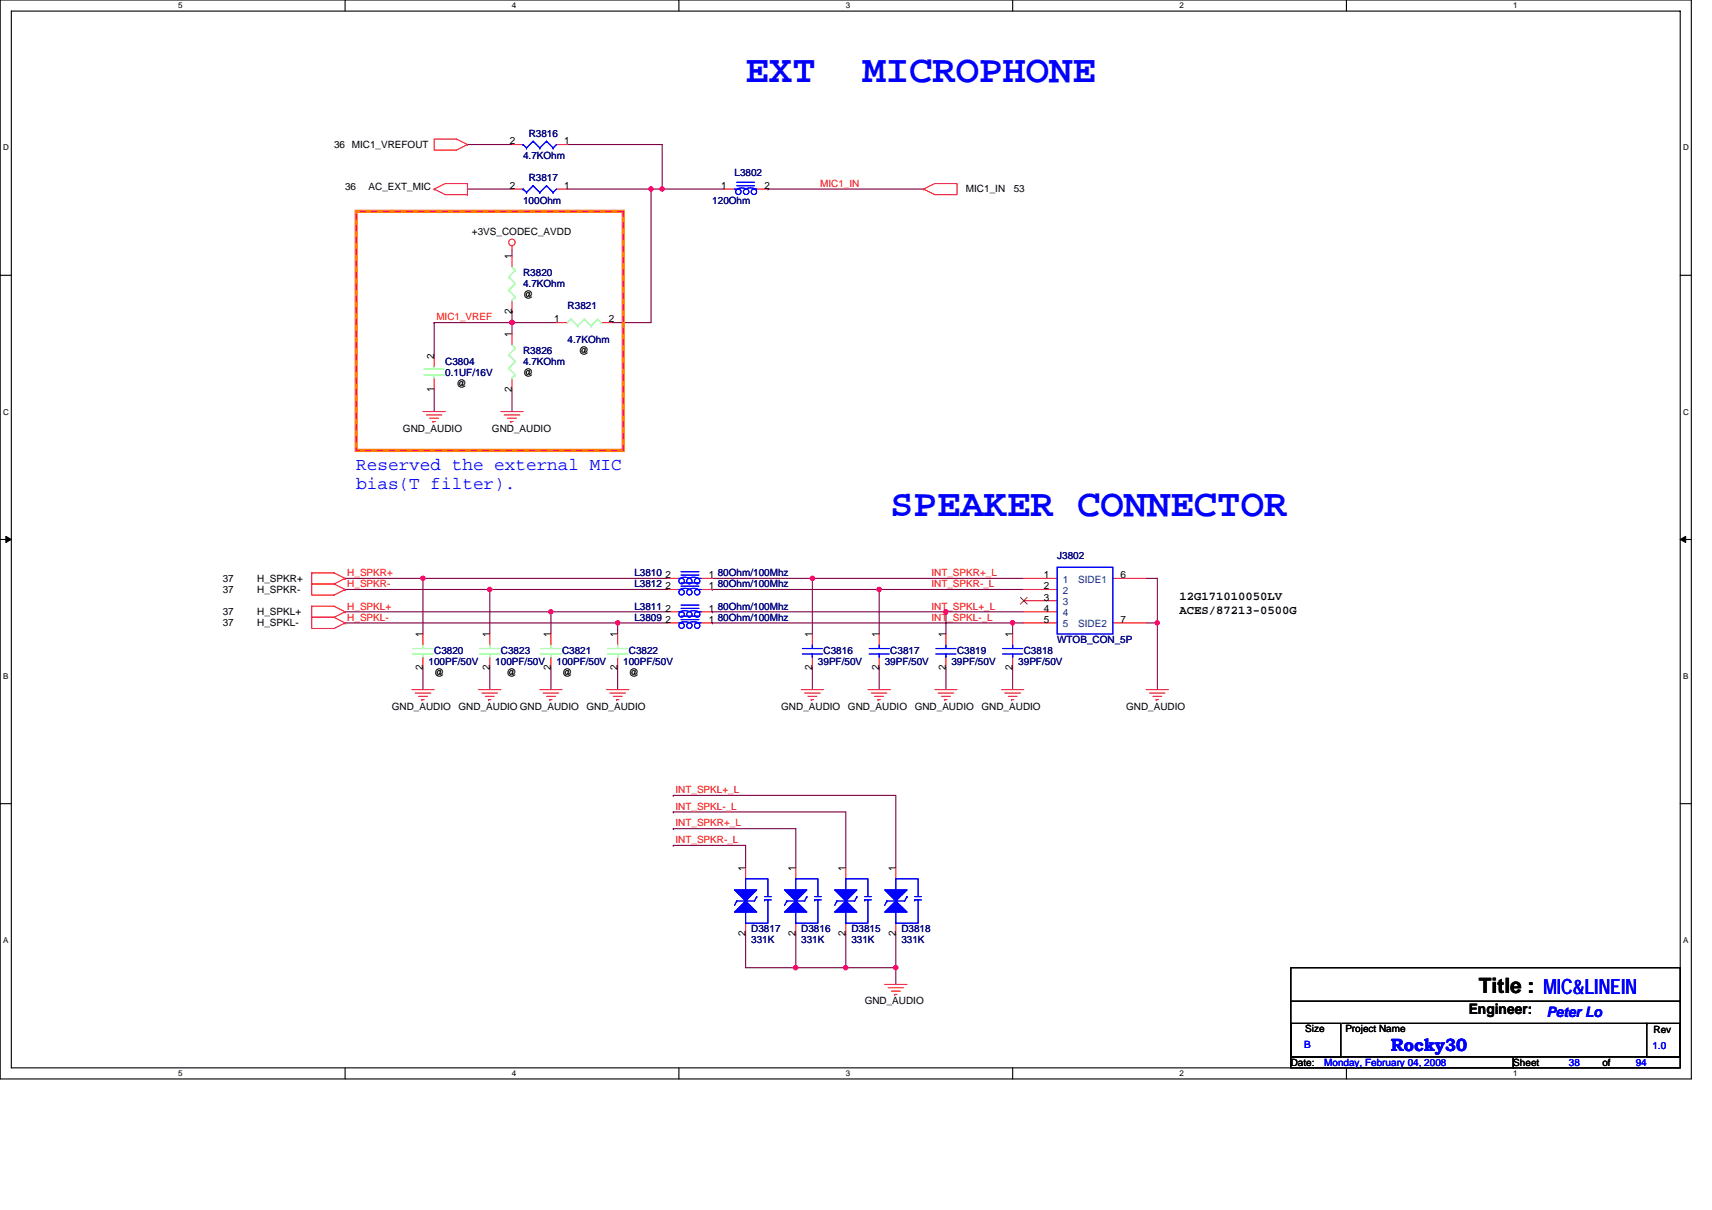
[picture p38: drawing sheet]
<svg xmlns="http://www.w3.org/2000/svg" width="297mm" height="210mm" viewBox="0 0 297 210" stroke-linecap="round" stroke-linejoin="round" font-family="sans-serif">
<defs><g id="words">
<g font-size="6.8" fill="#00f">
<text x="129.4" y="14.3">EXT</text>
<text x="149.6" y="14.3">MICROPHONE</text>
<text x="154.5" y="89.6">SPEAKER CONNECTOR</text>
</g>
<text font-size="3.7" x="256.6" y="172.3">Title : MIC&amp;LINEIN</text>
<g font-size="3.1" fill="#00f">
<text x="61.8" y="81.6">Reserved the external MIC</text>
<text x="61.8" y="84.9">bias(T filter).</text>
<text x="241.3" y="182.4">Rocky30</text>
</g>
<text font-size="2.5" x="254.8" y="176">Engineer:</text>
<text font-size="2.5" fill="#00f" x="268.4" y="176.4">Peter Lo</text>
<g font-size="2.1">
<text x="204.7" y="104.1">12G171010050LV</text>
<text x="204.7" y="106.5">ACES/87213-0500G</text>
</g>
<g font-size="1.7" fill="#000080">
<text x="91.7" y="23.7">R3816</text>
<text x="90.8" y="27.6">4.7KOhm</text>
<text x="90.8" y="35.3">100Ohm</text>
<text x="91.7" y="31.5">R3817</text>
<text x="123.6" y="35.3">120Ohm</text>
<text x="127.4" y="30.5">L3802</text>
<text x="90.8" y="47.9">R3820</text>
<text x="90.8" y="49.8">4.7KOhm</text>
<text x="98.5" y="53.7">R3821</text>
<text x="98.5" y="59.5">4.7KOhm</text>
<text x="77.3" y="63.3">C3804</text>
<text x="77.3" y="65.2">0.1UF/16V</text>
<text x="90.8" y="61.4">R3826</text>
<text x="90.8" y="63.3">4.7KOhm</text>
<text x="110.1" y="101.9">L3812</text>
<text x="110.1" y="100">L3810</text>
<text x="124.5" y="101.9">80Ohm/100Mhz</text>
<text x="124.5" y="100">80Ohm/100Mhz</text>
<text x="183.4" y="97.1">J3802</text>
<text x="110.1" y="107.7">L3809</text>
<text x="110.1" y="105.8">L3811</text>
<text x="124.5" y="107.7">80Ohm/100Mhz</text>
<text x="124.5" y="105.8">80Ohm/100Mhz</text>
<text x="75.3" y="113.5">C3820</text>
<text x="86.9" y="113.5">C3823</text>
<text x="97.5" y="113.5">C3821</text>
<text x="109.1" y="113.5">C3822</text>
<text x="142.9" y="113.5">C3816</text>
<text x="154.5" y="113.5">C3817</text>
<text x="166" y="113.5">C3819</text>
<text x="177.6" y="113.5">C3818</text>
<text x="183.4" y="111.6">WTOB_CON_5P</text>
<text x="74.4" y="115.4">100PF/50V</text>
<text x="85.9" y="115.4">100PF/50V</text>
<text x="96.6" y="115.4">100PF/50V</text>
<text x="108.1" y="115.4">100PF/50V</text>
<text x="141.9" y="115.4">39PF/50V</text>
<text x="153.5" y="115.4">39PF/50V</text>
<text x="165.1" y="115.4">39PF/50V</text>
<text x="176.7" y="115.4">39PF/50V</text>
<text x="130.3" y="161.8">D3817</text>
<text x="139" y="161.8">D3816</text>
<text x="147.7" y="161.8">D3815</text>
<text x="156.4" y="161.8">D3818</text>
<text x="130.3" y="163.7">331K</text>
<text x="139" y="163.7">331K</text>
<text x="147.7" y="163.7">331K</text>
<text x="156.4" y="163.7">331K</text>
</g>
<g font-size="1.7">
<text x="58" y="25.7">36 MIC1_VREFOUT</text>
<text x="88.4" y="25.1">2</text>
<text x="97.9" y="25.1">1</text>
<text x="59.9" y="33">36</text>
<text x="63.9" y="33">AC_EXT_MIC</text>
<text x="88.4" y="32.8">2</text>
<text x="97.9" y="32.8">1</text>
<text x="125.1" y="32.8">1</text>
<text x="132.6" y="32.8">2</text>
<text x="167.6" y="33.4">MIC1_IN</text>
<text x="175.9" y="33.4">53</text>
<text x="81.9" y="40.7">+3VS_CODEC_AVDD</text>
<text x="88.8" y="45" transform="rotate(-90 88.8 45)">1</text>
<text x="90.8" y="51.7">@</text>
<text x="88.8" y="58.5" transform="rotate(-90 88.8 58.5)">1</text>
<text x="88.8" y="54.4" transform="rotate(-90 88.8 54.4)">2</text>
<text x="96.2" y="56">1</text>
<text x="105.6" y="56">2</text>
<text x="75.3" y="62.3" transform="rotate(-90 75.3 62.3)">2</text>
<text x="90.8" y="65.2">@</text>
<text x="100.4" y="61.4">@</text>
<text x="75.3" y="67.9" transform="rotate(-90 75.3 67.9)">1</text>
<text x="79.2" y="67.2">@</text>
<text x="88.8" y="67.9" transform="rotate(-90 88.8 67.9)">2</text>
<text x="69.9" y="74.9">GND_AUDIO</text>
<text x="85.4" y="74.9">GND_AUDIO</text>
<text x="38.6" y="101">37</text>
<text x="44.6" y="101">H_SPKR+</text>
<text x="115.5" y="100.4">2</text>
<text x="123" y="100.4">1</text>
<text x="181.1" y="100.4">1</text>
<text x="194.4" y="100.4">6</text>
<text x="38.6" y="102.9">37</text>
<text x="38.6" y="106.7">37</text>
<text x="44.6" y="102.9">H_SPKR-</text>
<text x="44.6" y="106.7">H_SPKL+</text>
<text x="115.5" y="102.3">2</text>
<text x="115.5" y="106.2">2</text>
<text x="123" y="102.3">1</text>
<text x="123" y="106.2">1</text>
<text x="181.1" y="102.3">2</text>
<text x="181.1" y="104.2">3</text>
<text x="181.1" y="106.2">4</text>
<text x="38.6" y="108.7">37</text>
<text x="44.6" y="108.7">H_SPKL-</text>
<text x="73.4" y="110.6" transform="rotate(-90 73.4 110.6)">1</text>
<text x="85" y="110.6" transform="rotate(-90 85 110.6)">1</text>
<text x="95.6" y="110.6" transform="rotate(-90 95.6 110.6)">1</text>
<text x="107.1" y="110.6" transform="rotate(-90 107.1 110.6)">1</text>
<text x="115.5" y="108.1">2</text>
<text x="123" y="108.1">1</text>
<text x="140.9" y="110.6" transform="rotate(-90 140.9 110.6)">1</text>
<text x="152.5" y="110.6" transform="rotate(-90 152.5 110.6)">1</text>
<text x="164.1" y="110.6" transform="rotate(-90 164.1 110.6)">1</text>
<text x="175.7" y="110.6" transform="rotate(-90 175.7 110.6)">1</text>
<text x="181.1" y="108.1">5</text>
<text x="194.4" y="108.1">7</text>
<text x="73.4" y="116.2" transform="rotate(-90 73.4 116.2)">2</text>
<text x="75.3" y="117.4">@</text>
<text x="85" y="116.2" transform="rotate(-90 85 116.2)">2</text>
<text x="87.9" y="117.4">@</text>
<text x="95.6" y="116.2" transform="rotate(-90 95.6 116.2)">2</text>
<text x="97.5" y="117.4">@</text>
<text x="107.1" y="116.2" transform="rotate(-90 107.1 116.2)">2</text>
<text x="109.1" y="117.4">@</text>
<text x="140.9" y="116.2" transform="rotate(-90 140.9 116.2)">2</text>
<text x="152.5" y="116.2" transform="rotate(-90 152.5 116.2)">2</text>
<text x="164.1" y="116.2" transform="rotate(-90 164.1 116.2)">2</text>
<text x="175.7" y="116.2" transform="rotate(-90 175.7 116.2)">2</text>
<text x="68" y="123.1">GND_AUDIO</text>
<text x="79.6" y="123.1">GND_AUDIO GND_AUDIO</text>
<text x="101.8" y="123.1">GND_AUDIO</text>
<text x="135.5" y="123.1">GND_AUDIO</text>
<text x="147.1" y="123.1">GND_AUDIO</text>
<text x="158.7" y="123.1">GND_AUDIO</text>
<text x="170.3" y="123.1">GND_AUDIO</text>
<text x="195.4" y="123.1">GND_AUDIO</text>
<text x="129.3" y="151.2" transform="rotate(-90 129.3 151.2)">1</text>
<text x="138" y="151.2" transform="rotate(-90 138 151.2)">1</text>
<text x="146.7" y="151.2" transform="rotate(-90 146.7 151.2)">1</text>
<text x="155.4" y="151.2" transform="rotate(-90 155.4 151.2)">1</text>
<text x="129.3" y="162.5" transform="rotate(-90 129.3 162.5)">2</text>
<text x="138" y="162.5" transform="rotate(-90 138 162.5)">2</text>
<text x="146.7" y="162.5" transform="rotate(-90 146.7 162.5)">2</text>
<text x="155.4" y="162.5" transform="rotate(-90 155.4 162.5)">2</text>
<text x="150" y="174.3">GND_AUDIO</text>
<text x="226.5" y="179.1">Size</text>
<text x="233.4" y="179.1">Project Name</text>
<text x="286.9" y="179.3">Rev</text>
<text x="224" y="184.9">Date:</text>
<text x="262.6" y="184.9">Sheet</text>
<text x="278" y="184.9">of</text>
</g>
<g font-size="1.7" fill="#f00">
<text x="142.3" y="32.4">MIC1_IN</text>
<text x="75.7" y="55.6">MIC1_VREF</text>
<text x="60.3" y="100">H_SPKR+</text>
<text x="60.3" y="101.9">H_SPKR-</text>
<text x="161.6" y="101.9">INT_SPKR-_L</text>
<text x="161.6" y="100">INT_SPKR+_L</text>
<text x="60.3" y="107.7">H_SPKL-</text>
<text x="60.3" y="105.8">H_SPKL+</text>
<text x="161.6" y="107.7">INT_SPKL-_L</text>
<text x="161.6" y="105.8">INT_SPKL+_L</text>
<text x="117.2" y="137.6">INT_SPKL+_L</text>
<text x="117.2" y="143.4">INT_SPKR+_L</text>
<text x="117.2" y="140.5">INT_SPKL-_L</text>
<text x="117.2" y="146.3">INT_SPKR-_L</text>
</g>
<g font-size="1.7" fill="#004080">
<text x="184.4" y="101.2">1</text>
<text x="187.1" y="101.2">SIDE1</text>
<text x="184.4" y="103.1">2</text>
<text x="184.4" y="105">3</text>
<text x="184.4" y="107">4</text>
<text x="184.4" y="108.9">5</text>
<text x="187.1" y="108.9">SIDE2</text>
</g>
<g font-size="1.7" fill="#00f">
<text x="226.3" y="181.8">B</text>
<text x="229.8" y="184.9">Monday, February 04, 2008</text>
<text x="272.2" y="184.9">38</text>
<text x="283.8" y="184.9">94</text>
<text x="286.7" y="182">1.0</text>
</g>
<g font-size="1.4">
<text x="30.9" y="1.5">5</text>
<text x="88.8" y="1.5">4</text>
<text x="146.7" y="1.5">3</text>
<text x="204.7" y="1.5">2</text>
<text x="262.6" y="1.5">1</text>
<text x=".5" y="26.1">D</text>
<text x="292" y="26.1">D</text>
<text x=".5" y="71.9">C</text>
<text x="292" y="71.9">C</text>
<text x=".5" y="117.8">B</text>
<text x="292" y="117.8">B</text>
<text x=".5" y="163.6">A</text>
<text x="292" y="163.6">A</text>
<text x="30.9" y="186.8">5</text>
<text x="88.8" y="186.8">4</text>
<text x="146.7" y="186.8">3</text>
<text x="204.7" y="186.8">2</text>
<text x="262.6" y="186.8">1</text>
</g>
</g></defs>
<path d="M0 0h293.5v187.2h-293.5zM2 1.9h289.5v183.4h-289.5z" fill="none" stroke="#000" stroke-width=".19"/>
<g fill="#fff">
<path d="M30.9 .2h.8v1.6h-.8z"/>
<path d="M30.9 185.5h.8v1.6h-.8z"/>
</g>
<path d="M59.9 0v1.9M59.9 185.3v1.9" fill="none" stroke="#000" stroke-width=".19"/>
<g fill="#fff">
<path d="M88.8 .2h.8v1.6h-.8z"/>
<path d="M88.8 185.5h.8v1.6h-.8z"/>
</g>
<path d="M117.8 0v1.9M117.8 185.3v1.9" fill="none" stroke="#000" stroke-width=".19"/>
<g fill="#fff">
<path d="M146.7 .2h.8v1.6h-.8z"/>
<path d="M146.7 185.5h.8v1.6h-.8z"/>
</g>
<path d="M175.7 0v1.9M175.7 185.3v1.9" fill="none" stroke="#000" stroke-width=".19"/>
<g fill="#fff">
<path d="M204.7 .2h.7v1.6h-.7z"/>
<path d="M204.7 185.5h.7v1.6h-.7z"/>
</g>
<path d="M233.6 0v1.9M233.6 185.3v1.9" fill="none" stroke="#000" stroke-width=".19"/>
<g fill="#fff">
<path d="M262.6 .2h.7v1.6h-.7z"/>
<path d="M262.6 185.5h.7v1.6h-.7z"/>
<path d="M.5 24.8h1v1.6h-1z"/>
<path d="M292 24.8h1v1.6h-1z"/>
<path d="M.5 70.7h1v1.5h-1z"/>
<path d="M292 70.7h1v1.5h-1z"/>
</g>
<path d="M0 47.8h2M291.5 47.8h2" fill="none" stroke="#000" stroke-width=".19"/>
<g fill="#fff">
<path d="M.5 116.5h.9v1.6h-.9z"/>
<path d="M292 116.5h.9v1.6h-.9z"/>
</g>
<path d="M0 93.6h2M291.5 93.6h2" fill="none" stroke="#000" stroke-width=".19"/>
<path d="M1 93.1l1 .5-1 .5zM291.5 93.6l1-.5v1z" fill="#000" stroke="#000" stroke-width=".17"/>
<g fill="#fff">
<path d="M.5 162.4h.9v1.5h-.9z"/>
<path d="M292 162.4h.9v1.5h-.9z"/>
</g>
<path d="M0 139.5h2M291.5 139.5h2M224 167.9h67.5v15.5h-67.5zM224 177.6h8.6v5.8h-8.6zM224 173.7h67.5M232.9 177.6h52.8M285.7 177.6h5.8v5.8h-5.8zM285.7 177.6h.1M291.5 173.7h.1M224 183.4h38.6v1.9h-38.6zM262.6 183.4h28.9v1.9h-28.9z" fill="none" stroke="#000" stroke-width=".19"/>
<g fill="none" stroke="#800040" stroke-width=".19">
<path d="M81.1 25.1h7.7M81.1 32.8h7.7M98.5 25.1h16.4v7.7M98.5 32.8h14.5M113 32.8h.1M113 32.8v23.2h-6.8M113 32.8h1.9M114.9 32.8h.1M114.9 32.8h10.6M133.2 32.8h.1M133.2 32.8h27M75.3 56h.1"/>
<path d="M75.3 56v5.8M75.3 56h13.5M88.8 56h.1M88.8 43.4v1M88.8 54v2h7.8M88.8 54h.1M88.8 56v1.9M75.3 67.6v3.8M88.8 67.6v3.8M59.9 100.4h13.5v9.6M59.9 100.4h.1M59.9 102.3h25.1v7.7"/>
<path d="M59.9 102.3h.1M59.9 108.1h.1M59.9 106.2h.1M59.9 108.1h56M59.9 106.2h56M73.4 115.8v3.9M73.4 100.4h.1M73.4 100.4h42.5M85 115.8v3.9M85 102.3h.1M85 102.3h30.9M95.6 106.2h.1"/>
<path d="M95.6 115.8v3.9M95.6 106.2v3.8M107.2 108.1h.1M107.2 108.1v1.9M107.2 115.8v3.9M123.6 108.1h.1M123.6 106.2h.1M123.6 100.4h17.3v9.6M123.6 102.3h.1M123.6 108.1h54M123.6 106.2h54M123.6 102.3h54"/>
<path d="M140.9 115.8v3.9M140.9 100.4h.1M140.9 100.4h36.7M152.5 102.3h.1M152.5 115.8v3.9M152.5 102.3v7.7M164.1 115.8v3.9M164.1 106.2v3.8M164.1 106.2h.1M175.7 115.8v3.9M175.7 108.1v1.9M175.7 108.1h.1"/>
<path d="M198.9 100.4h1.9v7.7M198.9 108.1h1.9M200.8 108.1h.1M200.8 108.1v11.6M116.8 138h.1M116.8 138h38.6v12.6M116.8 143.8h.1M116.8 143.8h21.3v6.8M116.8 146.7h.1M116.8 146.7h12.6v3.9M116.8 140.9h.1M116.8 140.9h29.9v9.7"/>
<path d="M129.4 162.2v5.7h8.7M138.1 162.2v5.7M138.1 167.9h.1M138.1 167.9h17.3M146.7 162.2v5.7M146.7 167.9h.1M155.4 162.2v5.7M155.4 167.9v2.9"/>
</g>
<g fill="#f0f" stroke="#f0f" stroke-width=".19">
<circle cx="114.9" cy="32.8" r=".38"/>
<circle cx="112.9" cy="32.8" r=".38"/>
<circle cx="88.8" cy="56" r=".38"/>
<circle cx="155.4" cy="167.9" r=".38"/>
<circle cx="146.7" cy="167.9" r=".38"/>
<circle cx="138" cy="167.9" r=".38"/>
<circle cx="107.2" cy="108.1" r=".38"/>
<circle cx="175.7" cy="108.1" r=".37"/>
<circle cx="164.1" cy="106.2" r=".38"/>
<circle cx="95.6" cy="106.2" r=".38"/>
<circle cx="85" cy="102.3" r=".38"/>
<circle cx="73.4" cy="100.4" r=".38"/>
<circle cx="200.8" cy="108.1" r=".38"/>
<circle cx="140.9" cy="100.4" r=".38"/>
<circle cx="152.5" cy="102.3" r=".38"/>
</g>
<g fill="none" stroke="#f00" stroke-width=".19">
<path d="M75.3 24.1h3.9l1.9 1-1.9 1h-3.9zM75.3 32.8l2 1h3.8M75.3 32.8h.1M75.3 32.8l2-.9h3.8v1.9M81.1 25.1h.1M81.1 33.8h.1M88.8 32.8h2M88.8 25.1h2M96.6 32.8h1.9M96.6 25.1h1.9M125.5 32.8h1.9M131.3 32.8h1.9"/>
<path d="M160.2 32.8l2-.9h3.8v1.9h-3.8zM160.2 32.8h.1M88.8 42.7v.7M88.8 44.4v1.9M88.8 52.1v1.9M88.8 57.9v1.9M96.6 56h1.9M104.3 56h1.9M73.4 71.4h3.9M74 72h2.7M74.5 72.6h1.6M75.1 73.2h.1"/>
<path d="M75.1 73.2h.4M75.3 61.8v1.9M75.3 65.6v2M86.9 71.4h3.9M87.5 72h2.7M88.1 72.6h1.5M88.6 73.2h.1M88.6 73.2h.4M88.8 65.6v2M54.1 99.4h3.9l1.9 1M54.1 99.4v1.9h3.9M54.1 99.4h.1"/>
<path d="M54.1 101.3h3.9M54.1 101.3v2h3.9l1.9-1M54.1 101.3h.1M54.1 105.2h3.9l1.9 1M54.1 105.2v1.9h3.9M54.1 105.2h.1M54.1 107.1h3.9M54.1 107.1v2h3.9l1.9-1M54.1 107.1h.1M58 101.3l1.9 1M58 107.1l1.9 1M59.9 100.4h.1"/>
<path d="M59.9 102.3h.1M59.9 106.2h.1M59.9 108.1h.1M59.9 100.4l-1.9 .9M59.9 106.2l-1.9 .9M71.5 119.7h3.8M73.4 110v2M73.4 113.9v1.9M83 119.7h3.9M85 110v2M85 113.9v1.9M93.7 119.7h3.8"/>
<path d="M95.6 110v2M95.6 113.9v1.9M105.2 119.7h3.9M107.2 110v2M107.2 113.9v1.9M115.9 102.3h1.9M115.9 108.1h1.9M115.9 106.2h1.9M115.9 100.4h1.9M121.6 102.3h2M121.6 108.1h2M121.6 106.2h2"/>
<path d="M121.6 100.4h2M139 119.7h3.9M140.9 110v2M140.9 113.9v1.9M150.6 119.7h3.9M152.5 110v2M152.5 113.9v1.9M162.2 119.7h3.8M164.1 110v2M164.1 113.9v1.9M173.8 119.7h3.8M175.7 110v2"/>
<path d="M175.7 113.9v1.9M177.6 102.3h5.8M177.6 108.1h5.8M177.6 106.2h5.8M177.6 100.4h5.8M177.6 104.2h5.8M193.1 108.1h5.8M193.1 100.4h5.8M198.9 119.7h3.8M72 120.3h2.7M72.6 120.8h1.6M73.2 121.4h.1"/>
<path d="M73.2 121.4h.4M83.6 120.3h2.7M84.2 120.8h1.5M84.8 121.4h.1M84.8 121.4h.4M94.2 120.3h2.7M94.8 120.8h1.6M95.4 121.4h.1M95.4 121.4h.4M105.8 120.3h2.7M106.4 120.8h1.5M107 121.4h.1"/>
<path d="M107 121.4h.4M139.6 120.3h2.7M140.2 120.8h1.5M140.8 121.4h.1M140.8 121.4h.4M151.2 120.3h2.7M151.8 120.8h1.5M152.3 121.4h.1M152.3 121.4h.4M162.8 120.3h2.7M163.3 120.8h1.6M163.9 121.4h.1"/>
<path d="M163.9 121.4h.4M174.3 120.3h2.8M174.9 120.8h1.6M175.5 121.4h.1M175.5 121.4h.4M199.4 120.3h2.7M200 120.8h1.6M200.6 121.4h.1M200.6 121.4h.4M129.4 150.6v1.9M138.1 150.6v1.9M146.7 150.6v1.9"/>
<path d="M155.4 150.6v1.9M129.4 160.2v2M138.1 160.2v2M146.7 160.2v2M153.5 170.8h3.9M154.1 171.4h2.7M154.7 172h1.5M155.2 172.6h.1M155.2 172.6h.4M155.4 160.2v2"/>
<circle cx="88.8" cy="42.1" r=".57"/>
</g>
<path d="M61.8 36.7h46.3v41.5h-46.3z" fill="none" stroke="#ff8000" stroke-width=".57"/>
<path d="M61.8 36.7h46.3v41.5h-46.3z" fill="none" stroke="#f0f" stroke-width=".17" stroke-dasharray="1 1 1 1 1 1 1 1"/>
<g fill="none" stroke="#00f" stroke-width=".19">
<path d="M90.8 25.1h.1M90.8 32.8h.1M90.8 25.1l.6 .6M90.8 32.8l.6 .6M91.4 25.7h.1M91.4 33.4h.1M92.5 24.5h.1M92.5 32.2h.1M92.5 24.5l1.2 1.2M92.5 24.5l-1.1 1.2M92.5 32.2l1.2 1.2M92.5 32.2l-1.1 1.2"/>
<path d="M93.7 25.7h.1M93.7 33.4h.1M94.8 24.5h.1M94.8 32.2h.1M94.8 24.5l1.2 1.2M94.8 24.5l-1.1 1.2M94.8 32.2l1.2 1.2M94.8 32.2l-1.1 1.2M96 25.7h.1M96 33.4h.1M96.6 25.1l-.6 .6M96.6 32.8l-.6 .6"/>
<path d="M127.4 32.8h.6M127.8 32.2h3.1M127.8 31.6h3.1M128 32.7l.7-.1 .7 .1M129.5 32.7l.7-.1 .7 .1M130.7 32.8h.6M118.2 99.8h3.1M118.2 99.2h3.1M183.4 98.4h9.7v11.6h-9.7zM117.8 102.3h.6M117.8 108.1h.6M117.8 106.2h.6"/>
<path d="M117.8 100.4h.6M118.1 102.2l.7-.1 .7 .1M118.1 108l.7-.1 .7 .1M118.1 106.1l.7-.1 .7 .1M118.1 100.3l.7-.1 .7 .1M118.2 101.7h3.1M118.2 101.2h3.1M118.2 107.5h3.1M118.2 106.9h3.1M118.2 105.6h3.1M118.2 105h3.1M119.7 102.2l.7-.1 .7 .1"/>
<path d="M119.7 108l.7-.1 .7 .1M119.7 106.1l.7-.1 .7 .1M119.7 100.3l.7-.1 .7 .1M121.1 102.3h.5M121.1 108.1h.5M121.1 106.2h.5M121.1 100.4h.5M139.2 112.5h3.5M139.2 113.5h3.5M140.9 112v.5M140.9 113.9h.1M140.9 113.5v.4"/>
<path d="M150.8 112.5h3.5M150.8 113.5h3.5M152.5 112v.5M152.5 113.9h.1M152.5 113.5v.4M162.4 112.5h3.5M162.4 113.5h3.5M164.1 112v.5M164.1 113.9h.1M164.1 113.5v.4M174 112.5h3.4M174 113.5h3.4"/>
<path d="M175.7 112v.5M175.7 113.9h.1M175.7 113.5v.4M127.8 156.4h.1M127.8 156.4l-.4 .7M129.4 154.4v-1.9h3.8v3.1M131.3 155.6l-.4 .8h-3.1M131.3 155.6h.1M132.6 155.6h1.2M132.6 156.2h.1M132.6 156.2h1.2M133.2 156.2v4h-3.8v-1.9"/>
<path d="M136.5 156.4h.1M136.5 156.4l-.4 .7M138.1 154.4v-1.9h3.8v3.1M140 155.6l-.4 .8h-3.1M140 155.6h.1M141.3 155.6h1.2M141.3 156.2h.1M141.3 156.2h1.2M141.9 156.2v4h-3.8v-1.9M145.2 156.4h.1M145.2 156.4l-.4 .7M146.7 154.4v-1.9h3.9v3.1"/>
<path d="M148.7 155.6l-.4 .8h-3.1M148.7 155.6h.1M150 155.6h1.2M150 156.2h.1M150 156.2h1.2M150.6 156.2v4h-3.9v-1.9M153.9 156.4h.1M153.9 156.4l-.4 .7M155.4 154.4v-1.9h3.9v3.1M157.4 155.6l-.4 .8h-3.1M157.4 155.6h.1M158.7 155.6h1.2"/>
<path d="M158.7 156.2h.1M158.7 156.2h1.2M159.3 156.2v4h-3.9v-1.9"/>
<circle cx="128.1" cy="33.3" r=".48"/>
<circle cx="129.5" cy="33.3" r=".48"/>
<circle cx="130.8" cy="33.3" r=".47"/>
<circle cx="118.3" cy="100.8" r=".48"/>
<circle cx="118.3" cy="102.8" r=".48"/>
<circle cx="118.3" cy="108.6" r=".48"/>
<circle cx="118.3" cy="106.6" r=".47"/>
<circle cx="119.6" cy="100.8" r=".47"/>
<circle cx="119.6" cy="102.8" r=".47"/>
<circle cx="119.6" cy="108.6" r=".47"/>
<circle cx="119.6" cy="106.6" r=".47"/>
<circle cx="121" cy="100.8" r=".47"/>
<circle cx="121" cy="102.8" r=".47"/>
<circle cx="121" cy="108.6" r=".47"/>
<circle cx="121" cy="106.6" r=".47"/>
</g>
<g fill="none" stroke="#80ff80" stroke-width=".19">
<path d="M88.3 50.4h.1M88.3 48.1h.1M88.3 50.4l1.1 1.1M88.3 48.1l1.1 1.1M88.8 52.1h.1M88.8 59.8l.6 .6M88.8 46.3l.6 .6M89.4 51.5h.1M89.4 46.9h.1M89.4 49.2h.1M89.4 51.5l-.6 .6M89.4 49.2l-1.1 1.2"/>
<path d="M89.4 46.9l-1.1 1.2M99.1 55.4h.1M99.1 55.4l1.1 1.2M99.1 55.4l-.6 .6M100.2 56.6h.1M101.4 55.4h.1M101.4 55.4l1.1 1.2M101.4 55.4l-1.2 1.2M102.5 56.6h.1M103.7 55.4h.1M103.7 55.4l.6 .6M103.7 55.4l-1.2 1.2"/>
<path d="M104.3 56h.1M73.6 65h3.5M73.6 64.1h3.5M75.3 65v.6M75.3 63.7h.1M75.3 63.7v.4M88.3 63.9h.1M88.3 61.6h.1M88.3 63.9l1.1 1.1M88.3 61.6l1.1 1.1M88.8 65.6h.1M89.4 65h.1"/>
<path d="M89.4 60.4h.1M89.4 62.7h.1M89.4 65l-.6 .6M89.4 62.7l-1.1 1.2M89.4 60.4l-1.1 1.2M71.6 112.5h3.5M71.6 113.5h3.5M73.4 112v.5M73.4 113.9h.1M73.4 113.5v.4M83.2 112.5h3.5M83.2 113.5h3.5"/>
<path d="M85 112v.5M85 113.9h.1M85 113.5v.4M93.8 112.5h3.5M93.8 113.5h3.5M95.6 112v.5M95.6 113.9h.1M95.6 113.5v.4M105.4 112.5h3.5M105.4 113.5h3.5M107.2 112v.5M107.2 113.9h.1"/>
<path d="M107.2 113.5v.4"/>
</g>
<g fill="#00f" stroke="#00f" stroke-width=".19">
<path d="M144.8 154.4h3.9l-2 2z" fill-rule="evenodd"/>
<path d="M144.8 158.3l1.9-1.9 2 1.9z" fill-rule="evenodd"/>
<path d="M144.8 154.4h3.9l-2 2z" fill-rule="evenodd"/>
<path d="M144.8 158.3l1.9-1.9 2 1.9z" fill-rule="evenodd"/>
<path d="M136.1 154.4h3.9l-1.9 2z" fill-rule="evenodd"/>
<path d="M136.1 158.3l2-1.9 1.9 1.9z" fill-rule="evenodd"/>
<path d="M136.1 154.4h3.9l-1.9 2z" fill-rule="evenodd"/>
<path d="M136.1 158.3l2-1.9 1.9 1.9z" fill-rule="evenodd"/>
<path d="M127.4 154.4h3.9l-1.9 2z" fill-rule="evenodd"/>
<path d="M129.4 156.4l1.9 1.9h-3.9z" fill-rule="evenodd"/>
<path d="M127.4 154.4h3.9l-1.9 2z" fill-rule="evenodd"/>
<path d="M129.4 156.4l1.9 1.9h-3.9z" fill-rule="evenodd"/>
<path d="M153.5 154.4h3.9l-2 2z" fill-rule="evenodd"/>
<path d="M153.5 158.3l1.9-1.9 2 1.9z" fill-rule="evenodd"/>
<path d="M153.5 154.4h3.9l-2 2z" fill-rule="evenodd"/>
<path d="M153.5 158.3l1.9-1.9 2 1.9z" fill-rule="evenodd"/>
</g>
<path d="M177.1 103.7l1.1 1.1M178.2 103.7l-1.2 1.1" fill="none" stroke="#804000" stroke-width=".17"/>
<use href="#words"/>
</svg>
